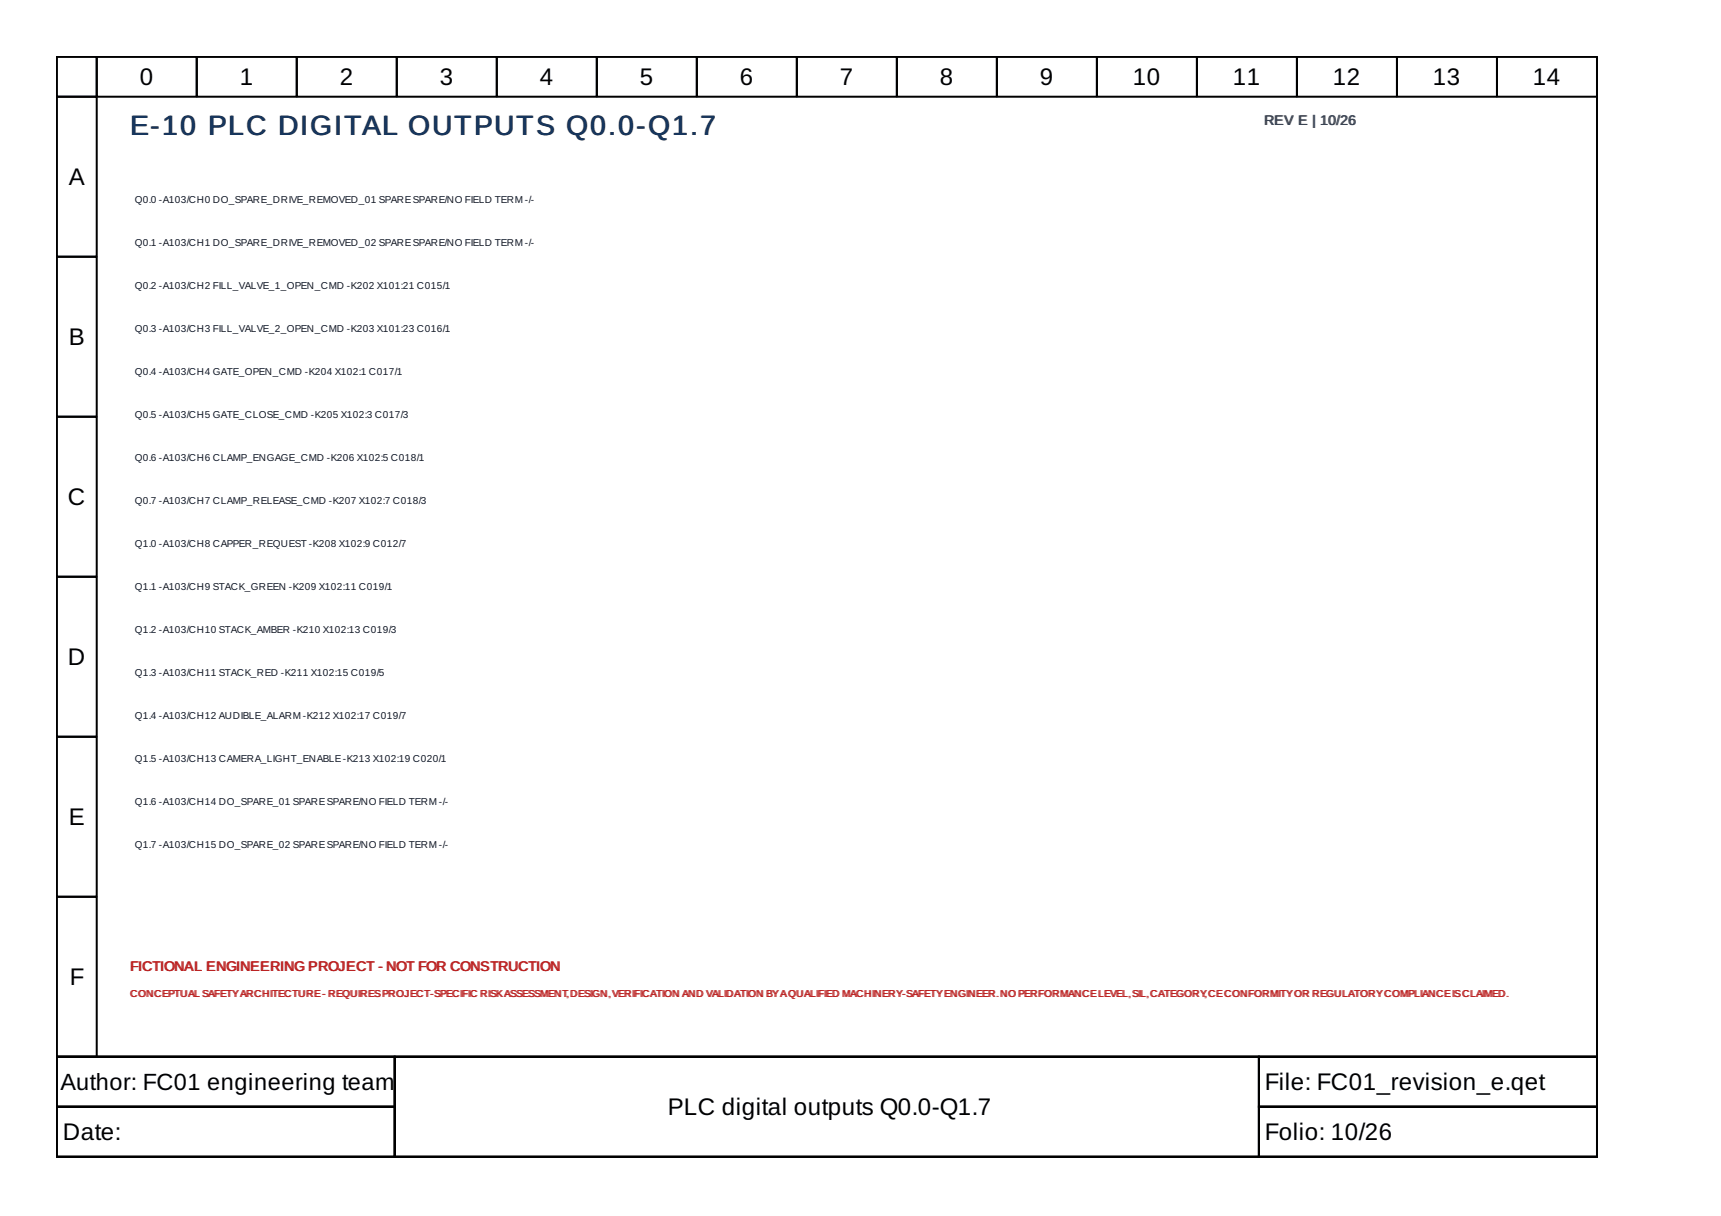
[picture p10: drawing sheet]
<svg xmlns="http://www.w3.org/2000/svg" width="297mm" height="210mm" viewBox="0 0 297 210" stroke-linecap="round" stroke-linejoin="round" font-family="sans-serif">
<defs><g id="words">
<text font-size="4.8" fill="#17365d" x="22.4" y="23.3">E-10 PLC DIGITAL OUTPUTS Q0.0-Q1.7</text>
<g font-size="4.1">
<text x="24.1" y="14.6">0</text>
<text x="41.4" y="14.6">1</text>
<text x="58.6" y="14.6">2</text>
<text x="75.9" y="14.6">3</text>
<text x="93.2" y="14.6">4</text>
<text x="110.4" y="14.6">5</text>
<text x="127.7" y="14.6">6</text>
<text x="145" y="14.6">7</text>
<text x="162.2" y="14.6">8</text>
<text x="179.5" y="14.6">9</text>
<text x="195.5" y="14.6">10</text>
<text x="212.8" y="14.6">11</text>
<text x="230.1" y="14.6">12</text>
<text x="247.3" y="14.6">13</text>
<text x="264.6" y="14.6">14</text>
<text x="11.9" y="31.9">A</text>
<text x="11.9" y="59.5">B</text>
<text x="11.7" y="87.1">C</text>
<text x="11.7" y="114.7">D</text>
<text x="11.9" y="142.4">E</text>
<text x="12" y="170">F</text>
<text x="218.3" y="188.1">File: FC01_revision_e.qet</text>
<text x="10.8" y="196.7">Date:</text>
<text x="115.3" y="192.4">PLC digital outputs Q0.0-Q1.7</text>
<text x="218.3" y="196.7">Folio: 10/26</text>
</g>
<text font-size="4" x="10.5" y="188.1">Author: FC01 engineering team</text>
<g font-size="2.4" fill="#374151">
<text x="218.2" y="21.5">REV E</text>
<text x="218.3" y="21.5">REV E || 10/26</text>
<text x="228" y="21.5">10/26</text>
</g>
<g font-size="2.4" fill="#b91c1c">
<text x="22.4" y="167.6">FICTIONAL ENGINEERINGPROJECT --NOT FOR CONSTRUCTION</text>
<text x="22.6" y="167.6">FICTIONAL ENGINEERING PROJECT</text>
<text x="66.8" y="167.6">NOT FOR CONSTRUCTION</text>
</g>
<g font-size="1.7" fill="#111827">
<text x="23.3" y="35">Q0.0 -A103/CH0 DO_SPARE_DRIVE_REMOVED_01 SPARESPARE/NO FIELD TERM-/-</text>
<text x="23.3" y="42.4">Q0.1 -A103/CH1 DO_SPARE_DRIVE_REMOVED_02 SPARESPARE/NO FIELD TERM-/-</text>
<text x="23.3" y="49.8">Q0.2 -A103/CH2 FILL_VALVE_1_OPEN_CMD -K202 X101:21 C015/1</text>
<text x="23.3" y="57.3">Q0.3 -A103/CH3 FILL_VALVE_2_OPEN_CMD -K203 X101:23 C016/1</text>
<text x="23.3" y="64.7">Q0.4 -A103/CH4 GATE_OPEN_CMD -K204 X102:1 C017/1</text>
<text x="23.3" y="72.1">Q0.5 -A103/CH5 GATE_CLOSE_CMD -K205 X102:3 C017/3</text>
<text x="23.3" y="79.5">Q0.6 -A103/CH6 CLAMP_ENGAGE_CMD -K206 X102:5 C018/1</text>
<text x="23.3" y="87">Q0.7 -A103/CH7 CLAMP_RELEASE_CMD -K207 X102:7 C018/3</text>
<text x="23.3" y="94.4">Q1.0 -A103/CH8 CAPPER_REQUEST -K208 X102:9 C012/7</text>
<text x="23.3" y="101.8">Q1.1 -A103/CH9 STACK_GREEN -K209 X102:11 C019/1</text>
<text x="23.3" y="109.2">Q1.2 -A103/CH10 STACK_AMBER -K210 X102:13 C019/3</text>
<text x="23.3" y="116.6">Q1.3 -A103/CH11 STACK_RED -K211 X102:15 C019/5</text>
<text x="23.3" y="124.1">Q1.4 -A103/CH12 AUDIBLE_ALARM-K212 X102:17 C019/7</text>
<text x="23.3" y="131.5">Q1.5 -A103/CH13 CAMERA_LIGHT_ENABLE-K213 X102:19 C020/1</text>
<text x="23.3" y="138.9">Q1.6 -A103/CH14 DO_SPARE_01 SPARESPARE/NO FIELD TERM-/-</text>
<text x="23.3" y="146.3">Q1.7 -A103/CH15 DO_SPARE_02 SPARESPARE/NO FIELD TERM-/-</text>
</g>
<g font-size="1.7" fill="#b91c1c">
<text x="22.4" y="172.1">C ONC EPTUAL SAFETYAR CH ITECTU RE -R EQUIR ESPR OJEC T-SPEC FIC R ISKASSESSMEN T DESIGN ,VER FICATION AND VALIDATION BYA QUALIFIED MACH INER Y-SAFETY ENGIN EER..N OPER FORMAN CE LEVEL,SIL, CATEGOR YCE CON FORMITY OR R EGULATOR YC OMPLIANC EIIS CLAIMED .</text>
<text x="22.6" y="172.1">CON CEPTU ALSAFETY ARC HITEC TUR E- REQU IRES PROJ ECT-SPECIIFIC RISK ASSESSMENT,,D ESIGN, VERIIFIC ATION AN D VALID ATION BY AQU ALIFIED MAC HIN ERY-SAFETYEN GINEER NO PERFOR MANC ELEVEL, SIL,C ATEGORY,,C EC ONFOR MITYOR REGU LATORY COMPLIAN CE SC LAIMED.</text>
</g>
</g></defs>
<g fill="none" stroke="#000" stroke-width=".35">
<path d="M9.8 9.8h265.8v172.6h-265.8zM9.8 9.8h6.9v6.9h-6.9zM9.8 16.7h6.9v27.6h-6.9zM16.7 9.8h17.3v6.9h-17.3zM34 9.8h17.2v6.9h-17.2zM51.2 9.8h17.3v6.9h-17.3zM68.5 9.8h17.2v6.9h-17.2zM85.7 9.8h17.3v6.9h-17.3zM103 9.8h17.3v6.9h-17.3zM120.3 9.8h17.2v6.9h-17.2zM137.5 9.8h17.3v6.9h-17.3zM154.8 9.8h17.3v6.9h-17.3z"/>
<path d="M172.1 9.8h17.2v6.9h-17.2zM189.3 9.8h17.3v6.9h-17.3zM206.6 9.8h17.2v6.9h-17.2zM223.8 9.8h17.3v6.9h-17.3zM241.1 9.8h17.3v6.9h-17.3zM258.4 9.8h17.2v6.9h-17.2zM9.8 44.3h6.9v27.6h-6.9zM9.8 71.9h6.9v27.7h-6.9zM9.8 99.6h6.9v27.6h-6.9zM9.8 127.2h6.9v27.6h-6.9zM9.8 154.8h6.9v27.6h-6.9zM9.8 182.4h265.8v17.3h-265.8z"/>
<path d="M9.8 182.4h58.3v8.6h-58.3zM9.8 191h58.3v8.7h-58.3zM68.1 182.4h149.2v17.3h-149.2zM217.3 182.4h58.3v8.6h-58.3zM217.3 191h58.3v8.7h-58.3z"/>
</g>
<use href="#words"/>
</svg>
